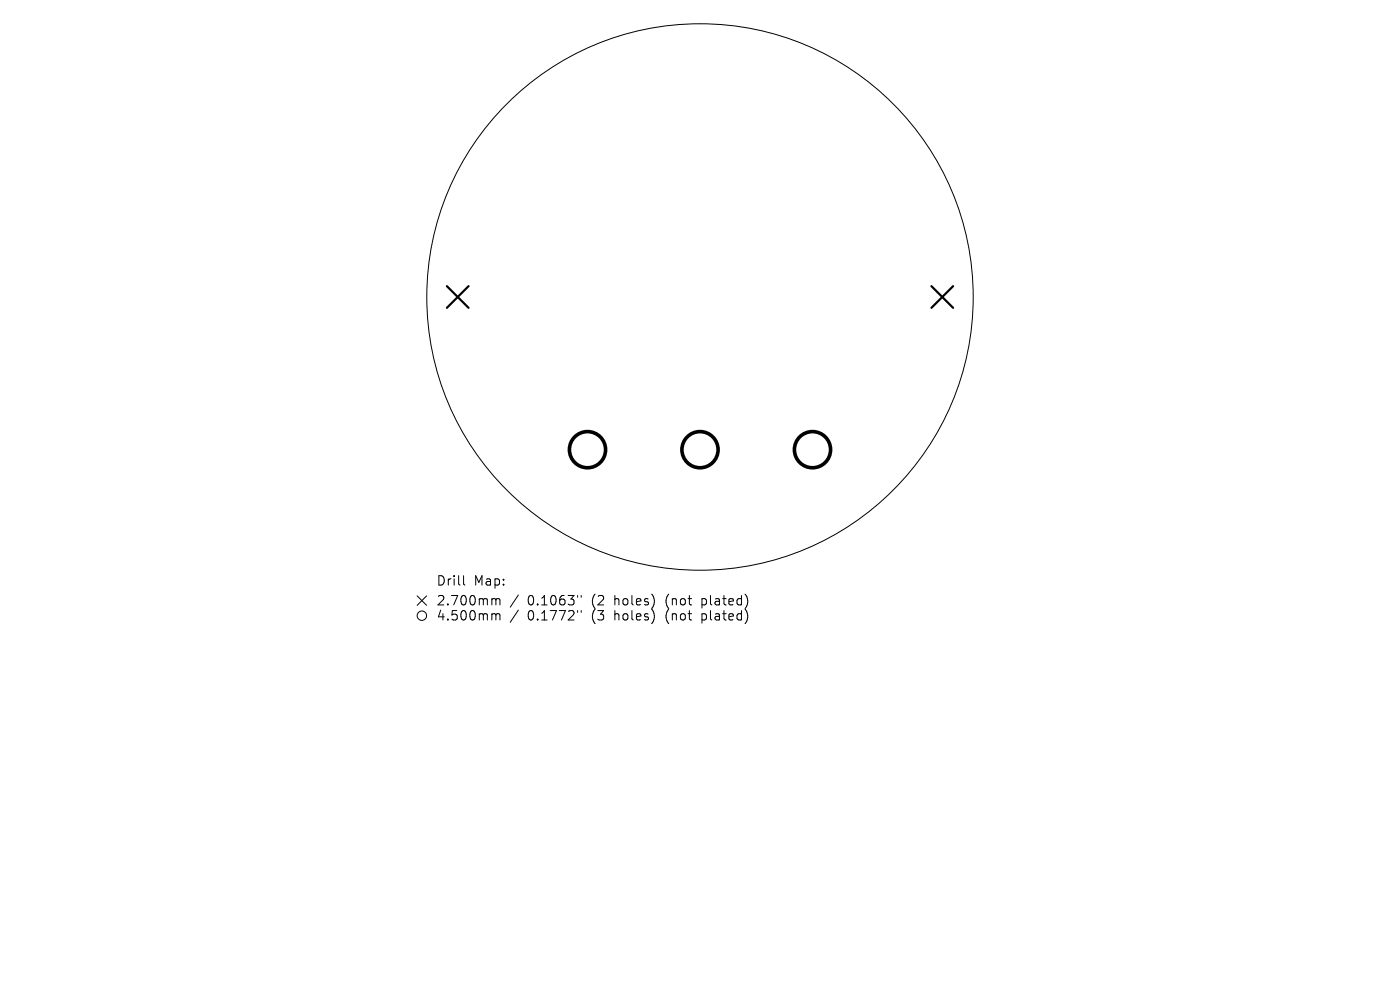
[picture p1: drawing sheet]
<svg xmlns="http://www.w3.org/2000/svg" width="297mm" height="210mm" viewBox="0 0 297 210" stroke-linecap="round" stroke-linejoin="round" font-family="sans-serif">
<defs><g id="words">
<g font-size="2.8">
<text x="92.5" y="124.5">Drill</text>
<text x="100.4" y="124.5">Map:</text>
<text x="92.5" y="128.7">2.700mm</text>
<text x="92.5" y="131.9">4.500mm</text>
<text x="111.7" y="128.7">0.1063&quot;</text>
<text x="111.7" y="131.9">0.1772&quot;</text>
<text x="125.4" y="128.7">(2</text>
<text x="125.4" y="131.9">(3</text>
<text x="130.2" y="128.7">holes)</text>
<text x="130.2" y="131.9">holes)</text>
<text x="141.2" y="128.7">(not</text>
<text x="141.2" y="131.9">(not</text>
<text x="148.9" y="128.7">plated)</text>
<text x="148.9" y="131.9">plated)</text>
</g>
</g></defs>
<g fill="none" stroke="#000" stroke-width=".21">
<path d="M88.5 126.4l2 2M90.5 126.4l-2 2M98.3 122.1v1.7l.3 .3M104.6 127l.5 .1 .1 .2M104.6 130.2h.3l.3 .3M105.2 127.3l.3-.3 .5 .1 .1 1.2M105.2 127.3v1M105.2 130.5v1M105.2 130.5l.3-.3 .5 .1 .1 1.2M110 126.2l-1.8 2.6M110 129.4l-1.8 2.6M122.5 126.3v.4"/>
<path d="M122.5 129.5v.4M123.3 126.3v.4M123.3 129.5v.4M138.5 126.4l.3 1-.3 1.3M138.5 129.6l.3 1-.3 1.3M158.2 126.1a2.35 2.35 0 0 1 0 2.9M158.2 129.3a2.35 2.35 0 0 1 0 2.9"/>
<circle cx="148.5" cy="63" r="58"/>
<circle cx="89.5" cy="130.6" r="1"/>
</g>
<path d="M94.8 60.7l4.6 4.6M99.4 60.7l-4.6 4.6M197.6 60.7l4.6 4.6M202.2 60.7l-4.6 4.6" fill="none" stroke="#000" stroke-width=".46"/>
<g fill="none" stroke="#000" stroke-width=".77">
<circle cx="124.6" cy="95.4" r="3.8"/>
<circle cx="148.5" cy="95.4" r="3.8"/>
<circle cx="172.4" cy="95.4" r="3.8"/>
</g>
<use href="#words"/>
</svg>
